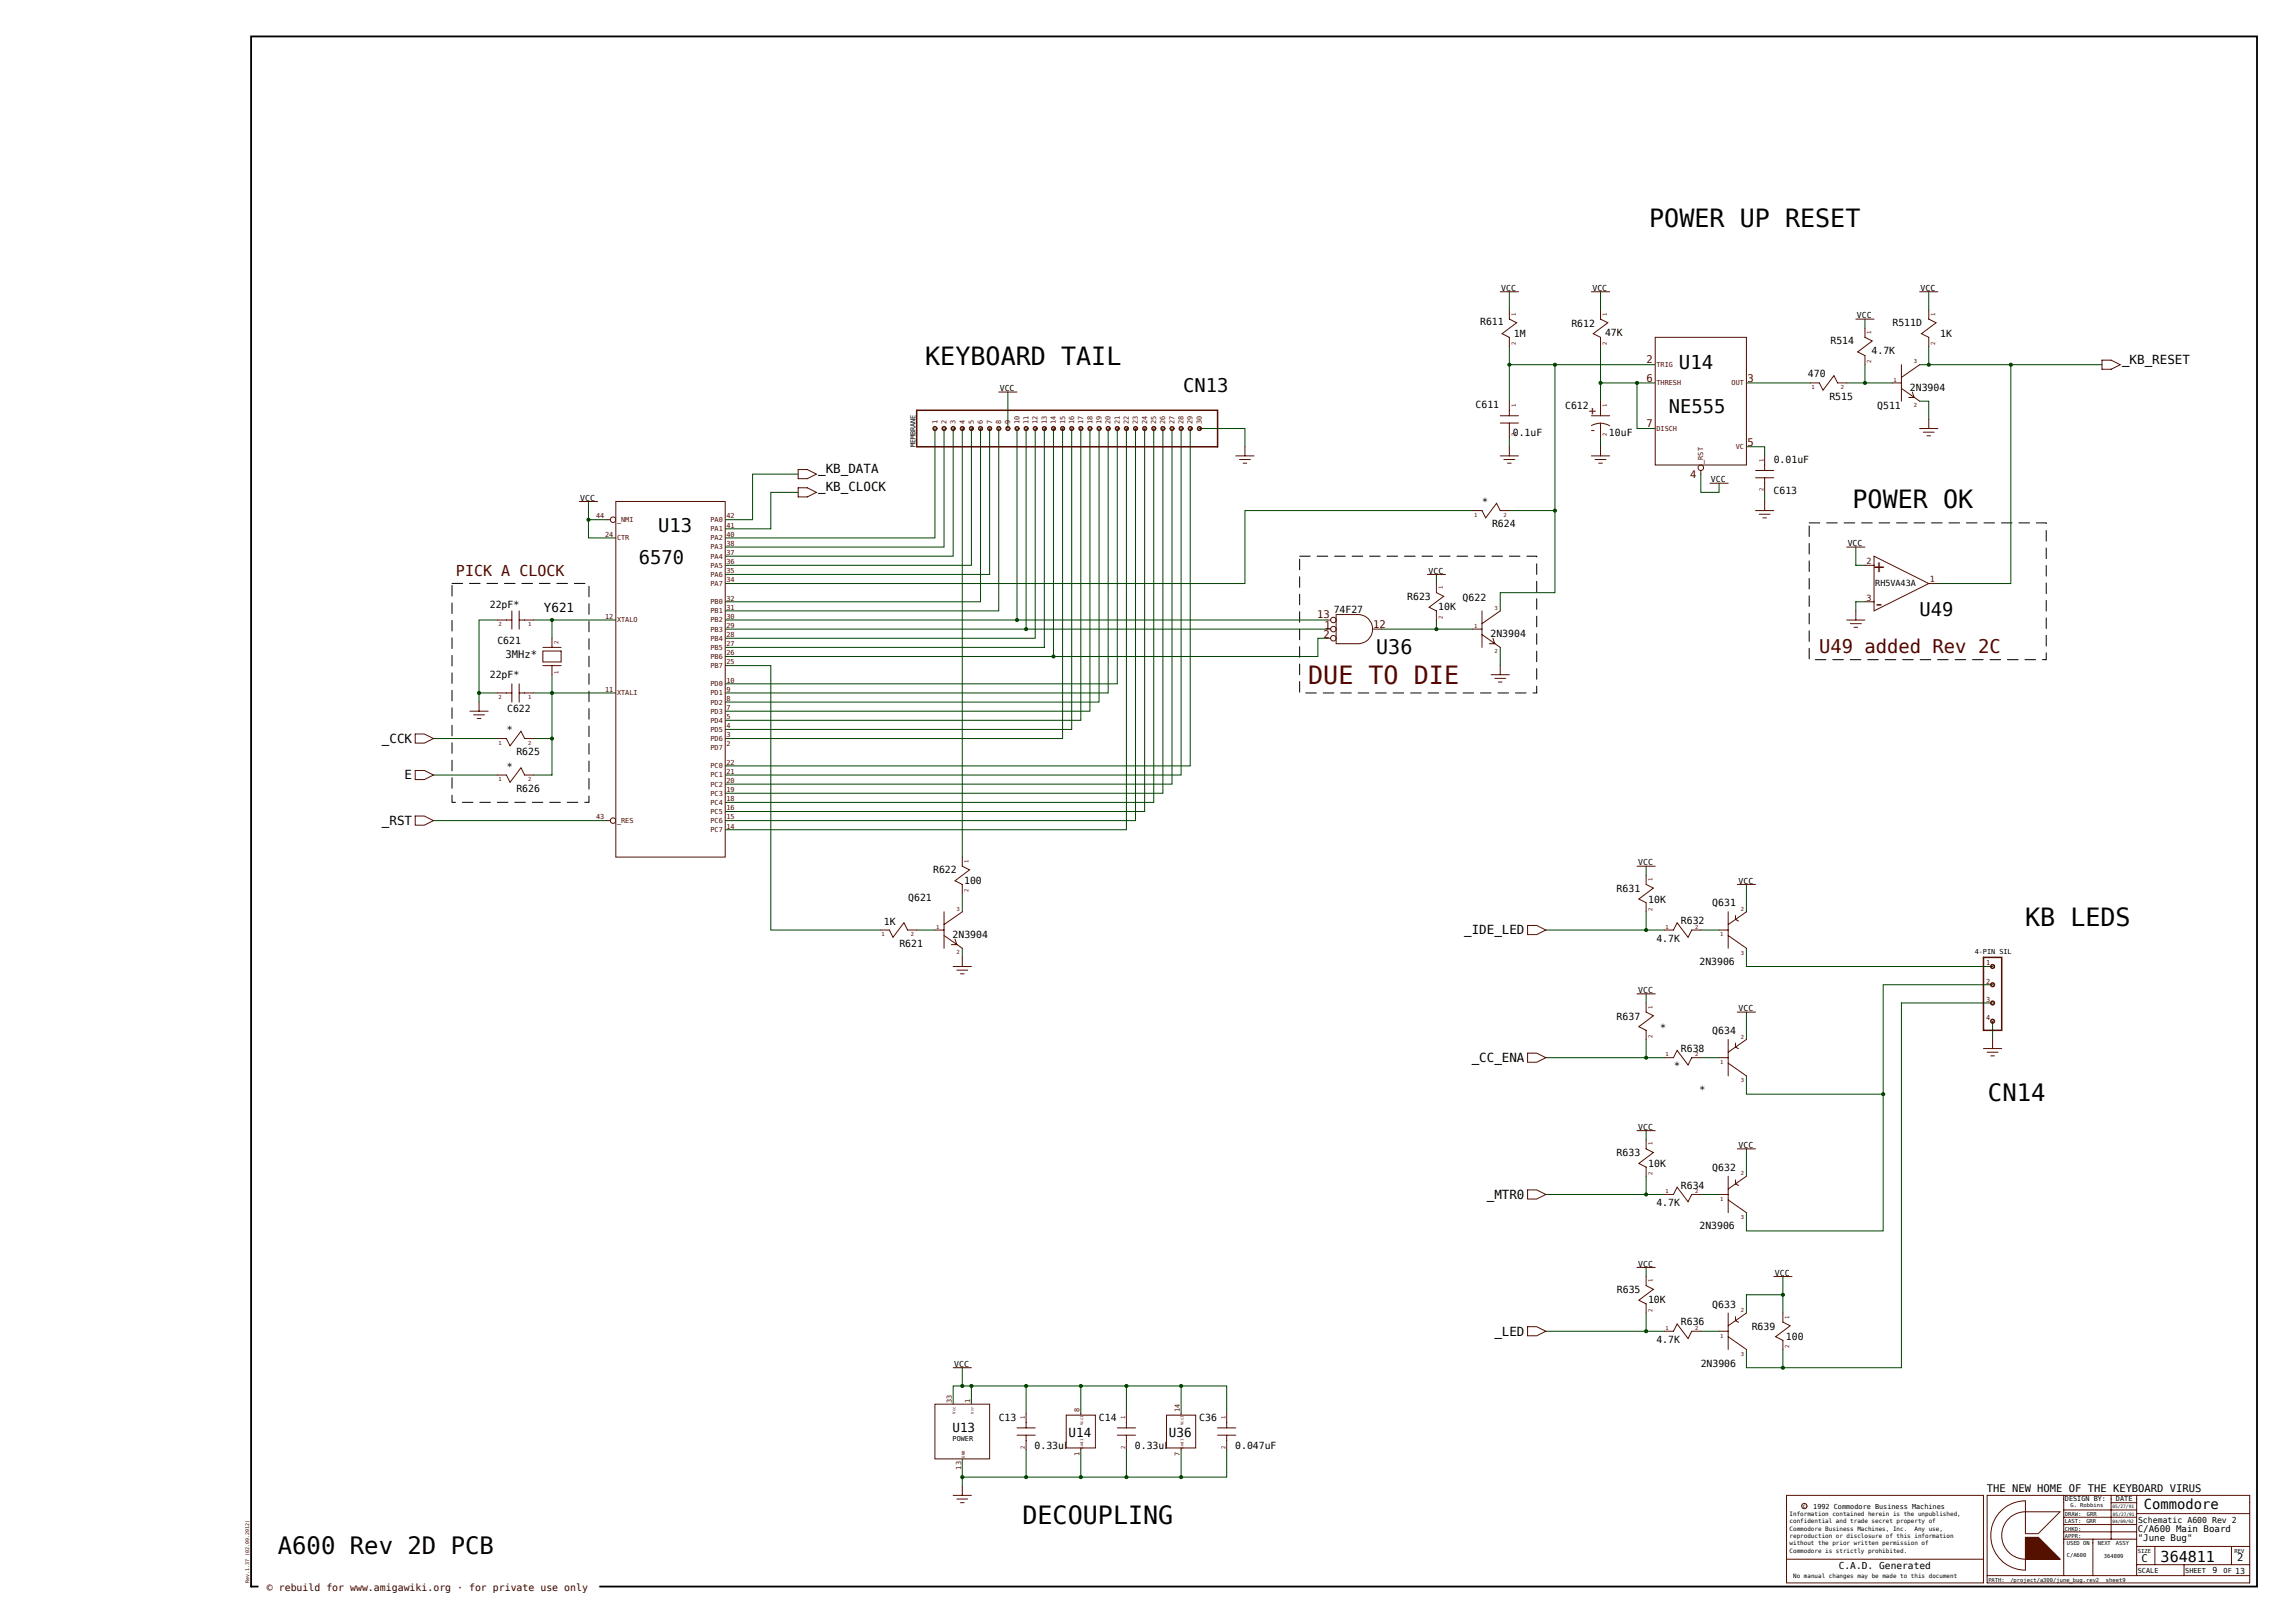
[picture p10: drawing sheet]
<svg xmlns="http://www.w3.org/2000/svg" width="420mm" height="297mm" viewBox="0 0 420 297" stroke-linecap="round" stroke-linejoin="round" font-family="sans-serif">
<defs><g id="words">
<g font-size="4.6">
<text x="301.8" y="41.6">POWER UP RESET</text>
<text x="169.3" y="66.9">KEYBOARD TAIL</text>
<text x="339" y="92.9">POWER OK</text>
<text x="370.6" y="169.4">KB LEDS</text>
<text x="187.1" y="278.8">DECOUPLING</text>
</g>
<text font-size="4.6" fill="#500" x="239.4" y="125.2">DUE TO DIE</text>
<g font-size="4.4">
<text x="363.8" y="201.5">CN14</text>
<text x="50.8" y="284.5">A600 Rev 2D PCB</text>
</g>
<text font-size="3.7" x="251.9" y="119.6">U36</text>
<text font-size="3.5" x="307.3" y="67.5">U14</text>
<g font-size="3.4">
<text x="216.5" y="71.8">CN13</text>
<text x="305.4" y="75.6">NE555</text>
<text x="120.5" y="97.3">U13</text>
<text x="116.9" y="103.2">6570</text>
<text x="351.3" y="112.7">U49</text>
</g>
<g font-size="3.4" fill="#500">
<text x="342.9" y="104.9">+</text>
<text x="342.9" y="111.6">-</text>
<text x="332.9" y="119.6">U49 added Rev 2C</text>
</g>
<text font-size="2.8" fill="#500" x="83.4" y="105.4">PICK A CLOCK</text>
<text font-size="2.8" x="395.4" y="285.8">364811</text>
<text font-size="2.5" x="392.3" y="276.1">Commodore</text>
<g font-size="2.3">
<text x="388.4" y="66.5">_KB_RESET</text>
<text x="149.7" y="86.5">_KB_DATA</text>
<text x="149.7" y="89.9">_KB_CLOCK</text>
<text x="99.5" y="112">Y621</text>
<text x="69.9" y="136">_CCK</text>
<text x="74.1" y="142.6">E</text>
<text x="69.9" y="151">_RST</text>
<text x="268" y="171">_IDE_LED</text>
<text x="269.3" y="194.4">_CC_ENA</text>
<text x="272.1" y="219.4">_MTR0</text>
<text x="273.5" y="244.4">_LED</text>
<text x="174.3" y="262.1">U13</text>
<text x="195.6" y="262.9">U14</text>
<text x="213.9" y="262.9">U36</text>
</g>
<g font-size="2.3" fill="#500">
<text x="290.8" y="75.9">+</text>
<text x="290.8" y="79.4">-</text>
</g>
<g font-size="1.9" fill="#500">
<text x="301.3" y="69.9">6</text>
<text x="301.3" y="66.5">2</text>
<text x="319.8" y="69.9">3</text>
<text x="301.3" y="78.2">7</text>
<text x="319.8" y="81.5">5</text>
<text x="309.3" y="87.5">4</text>
<text x="241" y="113.2">13</text>
<text x="242.2" y="116.8">2</text>
<text x="242.4" y="115.1">1</text>
<text x="251.3" y="114.8">12</text>
</g>
<g font-size="1.9">
<text x="92.5" y="120.4">3MHz*</text>
<text x="363.6" y="273">THE NEW HOME OF THE KEYBOARD VIRUS</text>
<text x="391.9" y="285.8">C</text>
<text x="409.4" y="285.7">2</text>
</g>
<g font-size="1.8">
<text x="270.9" y="59.4">R611</text>
<text x="287.6" y="59.8">R612</text>
<text x="346.3" y="59.6">R511D</text>
<text x="277.1" y="61.7">1M</text>
<text x="293.7" y="61.5">47K</text>
<text x="335" y="62.9">R514</text>
<text x="342.5" y="64.9">4.7K</text>
<text x="355.1" y="61.6">1K</text>
<text x="330.9" y="69.1">470</text>
<text x="349.5" y="71.5">2N3904</text>
<text x="270" y="74.6">C611</text>
<text x="286.4" y="74.9">C612</text>
<text x="334.8" y="73.2">R515</text>
<text x="343.5" y="74.8">Q511</text>
<text x="276.9" y="79.8">0.1uF</text>
<text x="294.5" y="79.8">10uF</text>
<text x="324.6" y="84.8">0.01uF</text>
<text x="271.3" y="92.4">*</text>
<text x="324.6" y="90.4">C613</text>
<text x="273.1" y="96.5">R624</text>
<text x="89.6" y="111.2">22pF*</text>
<text x="244.1" y="112.2">74F27</text>
<text x="257.5" y="109.7">R623</text>
<text x="263.2" y="111.7">10K</text>
<text x="267.7" y="110.1">Q622</text>
<text x="91" y="117.9">C621</text>
<text x="272.8" y="116.6">2N3904</text>
<text x="89.6" y="124">22pF*</text>
<text x="92.8" y="130.4">C622</text>
<text x="92.7" y="134.1">*</text>
<text x="92.7" y="140.8">*</text>
<text x="94.5" y="138.2">R625</text>
<text x="94.5" y="144.9">R626</text>
<text x="170.8" y="159.8">R622</text>
<text x="176.5" y="161.7">100</text>
<text x="166.2" y="164.8">Q621</text>
<text x="295.9" y="163.2">R631</text>
<text x="301.7" y="165.2">10K</text>
<text x="313.4" y="165.9">Q631</text>
<text x="161.7" y="169.2">1K</text>
<text x="164.6" y="173.3">R621</text>
<text x="174.3" y="171.6">2N3904</text>
<text x="303.1" y="172.3">4.7K</text>
<text x="307.6" y="169.1">R632</text>
<text x="311" y="176.6">2N3906</text>
<text x="295.9" y="186.6">R637</text>
<text x="303.8" y="188.6">*</text>
<text x="313.4" y="189.2">Q634</text>
<text x="306.4" y="195.7">*</text>
<text x="307.6" y="192.5">R638</text>
<text x="311" y="199.9">*</text>
<text x="295.9" y="211.6">R633</text>
<text x="301.7" y="213.6">10K</text>
<text x="313.4" y="214.3">Q632</text>
<text x="303.1" y="220.7">4.7K</text>
<text x="307.6" y="217.5">R634</text>
<text x="311" y="225">2N3906</text>
<text x="295.9" y="236.5">R635</text>
<text x="301.6" y="238.5">10K</text>
<text x="313.4" y="239.3">Q633</text>
<text x="303.1" y="245.8">4.7K</text>
<text x="307.6" y="242.5">R636</text>
<text x="320.6" y="243.4">R639</text>
<text x="326.8" y="245.3">100</text>
<text x="311.2" y="250.1">2N3906</text>
<text x="182.8" y="260.1">C13</text>
<text x="201.1" y="260.1">C14</text>
<text x="219.5" y="260.1">C36</text>
<text x="189.3" y="265.1">0.33uF</text>
<text x="207.7" y="265.1">0.33uF</text>
<text x="226.1" y="265.1">0.047uF</text>
<text x="336.5" y="287.1">C.A.D. Generated</text>
</g>
<text font-size="1.8" fill="#300" x="48.8" y="291.1">© rebuild for www.amigawiki.org · for private use only</text>
<g font-size="1.7">
<text x="391.2" y="280.4">C/A600 Main Board</text>
<text x="391.2" y="282.1">&quot;June Bug&quot;</text>
</g>
<g font-size="1.5">
<text x="274.7" y="53.2">VCC</text>
<text x="291.4" y="53.2">VCC</text>
<text x="351.5" y="53.2">VCC</text>
<text x="339.8" y="58.3">VCC</text>
<text x="183" y="71.6">VCC</text>
<text x="313.1" y="88.3">VCC</text>
<text x="106.2" y="91.6">VCC</text>
<text x="338.1" y="100">VCC</text>
<text x="261.4" y="105">VCC</text>
<text x="343.2" y="107.1">RH5VA43A</text>
<text x="299.8" y="158.4">VCC</text>
<text x="318.2" y="161.7">VCC</text>
<text x="299.8" y="181.7">VCC</text>
<text x="318.2" y="185.1">VCC</text>
<text x="299.8" y="206.8">VCC</text>
<text x="318.2" y="210.1">VCC</text>
<text x="299.8" y="231.8">VCC</text>
<text x="324.8" y="233.5">VCC</text>
<text x="174.6" y="250.1">VCC</text>
<text x="391.3" y="278.8">Schematic A600 Rev 2</text>
<text x="404.9" y="287.9">9</text>
<text x="409.1" y="288">13</text>
</g>
<g font-size="1.5" fill="#500">
<text x="341.6" y="103.2">2</text>
<text x="353.2" y="106.6">1</text>
<text x="341.6" y="109.9">3</text>
</g>
<g font-size="1.3" fill="#500">
<text x="303.1" y="70.5">THRESH</text>
<text x="303.1" y="67.2">TRIG</text>
<text x="316.9" y="70.5">OUT</text>
<text x="171.5" y="77.5" transform="rotate(-90 171.5 77.5)">1</text>
<text x="173.2" y="77.5" transform="rotate(-90 173.2 77.5)">2</text>
<text x="174.9" y="77.5" transform="rotate(-90 174.9 77.5)">3</text>
<text x="176.5" y="77.5" transform="rotate(-90 176.5 77.5)">4</text>
<text x="178.2" y="77.5" transform="rotate(-90 178.2 77.5)">5</text>
<text x="179.9" y="77.5" transform="rotate(-90 179.9 77.5)">6</text>
<text x="181.6" y="77.5" transform="rotate(-90 181.6 77.5)">7</text>
<text x="183.2" y="77.5" transform="rotate(-90 183.2 77.5)">8</text>
<text x="184.9" y="77.5" transform="rotate(-90 184.9 77.5)">9</text>
<text x="186.6" y="77.5" transform="rotate(-90 186.6 77.5)">10</text>
<text x="188.2" y="77.5" transform="rotate(-90 188.2 77.5)">11</text>
<text x="189.9" y="77.5" transform="rotate(-90 189.9 77.5)">12</text>
<text x="191.6" y="77.5" transform="rotate(-90 191.6 77.5)">13</text>
<text x="193.2" y="77.5" transform="rotate(-90 193.2 77.5)">14</text>
<text x="194.9" y="77.5" transform="rotate(-90 194.9 77.5)">15</text>
<text x="196.6" y="77.5" transform="rotate(-90 196.6 77.5)">16</text>
<text x="198.2" y="77.5" transform="rotate(-90 198.2 77.5)">17</text>
<text x="199.9" y="77.5" transform="rotate(-90 199.9 77.5)">18</text>
<text x="201.6" y="77.5" transform="rotate(-90 201.6 77.5)">19</text>
<text x="203.2" y="77.5" transform="rotate(-90 203.2 77.5)">20</text>
<text x="204.9" y="77.5" transform="rotate(-90 204.9 77.5)">21</text>
<text x="206.6" y="77.5" transform="rotate(-90 206.6 77.5)">22</text>
<text x="208.3" y="77.5" transform="rotate(-90 208.3 77.5)">23</text>
<text x="209.9" y="77.5" transform="rotate(-90 209.9 77.5)">24</text>
<text x="211.6" y="77.5" transform="rotate(-90 211.6 77.5)">25</text>
<text x="213.3" y="77.5" transform="rotate(-90 213.3 77.5)">26</text>
<text x="214.9" y="77.5" transform="rotate(-90 214.9 77.5)">27</text>
<text x="216.6" y="77.5" transform="rotate(-90 216.6 77.5)">28</text>
<text x="218.3" y="77.5" transform="rotate(-90 218.3 77.5)">29</text>
<text x="219.9" y="77.5" transform="rotate(-90 219.9 77.5)">30</text>
<text x="303.1" y="78.9">DISCH</text>
<text x="317.7" y="82.2">VC</text>
<text x="311.7" y="84.9" transform="rotate(-90 311.7 84.9)">_RST</text>
<text x="109.1" y="94.9">44</text>
<text x="112.9" y="95.5">_NMI</text>
<text x="130" y="95.5">PA0</text>
<text x="132.9" y="94.9">42</text>
<text x="110.7" y="98.2">24</text>
<text x="112.9" y="98.9">CTR</text>
<text x="130" y="98.9">PA2</text>
<text x="130" y="97.2">PA1</text>
<text x="130" y="100.6">PA3</text>
<text x="132.9" y="101.6">37</text>
<text x="132.9" y="98.2">40</text>
<text x="132.9" y="96.6">41</text>
<text x="132.9" y="99.9">38</text>
<text x="130" y="102.2">PA4</text>
<text x="130" y="105.6">PA6</text>
<text x="130" y="107.2">PA7</text>
<text x="130" y="103.9">PA5</text>
<text x="132.9" y="104.9">35</text>
<text x="132.9" y="106.6">34</text>
<text x="132.9" y="103.2">36</text>
<text x="110.7" y="113.2">12</text>
<text x="112.9" y="113.9">XTALO</text>
<text x="130" y="110.6">PB0</text>
<text x="130" y="113.9">PB2</text>
<text x="130" y="112.2">PB1</text>
<text x="132.9" y="109.9">32</text>
<text x="132.9" y="113.2">30</text>
<text x="132.9" y="111.6">31</text>
<text x="130" y="117.2">PB4</text>
<text x="130" y="118.9">PB5</text>
<text x="130" y="115.6">PB3</text>
<text x="132.9" y="119.9">26</text>
<text x="132.9" y="116.6">28</text>
<text x="132.9" y="118.2">27</text>
<text x="132.9" y="114.9">29</text>
<text x="130" y="120.6">PB6</text>
<text x="130" y="125.6">PD0</text>
<text x="130" y="122.2">PB7</text>
<text x="132.9" y="124.9">10</text>
<text x="132.9" y="121.6">25</text>
<text x="110.7" y="126.6">11</text>
<text x="112.9" y="127.3">XTALI</text>
<text x="130" y="128.9">PD2</text>
<text x="130" y="130.6">PD3</text>
<text x="130" y="127.3">PD1</text>
<text x="132.9" y="131.6">5</text>
<text x="132.9" y="128.3">8</text>
<text x="132.9" y="129.9">7</text>
<text x="132.9" y="126.6">9</text>
<text x="130" y="135.6">PD6</text>
<text x="130" y="132.3">PD4</text>
<text x="130" y="133.9">PD5</text>
<text x="130" y="137.3">PD7</text>
<text x="132.9" y="134.9">3</text>
<text x="132.9" y="133.3">4</text>
<text x="132.9" y="136.6">2</text>
<text x="130" y="143.9">PC2</text>
<text x="130" y="140.6">PC0</text>
<text x="130" y="142.3">PC1</text>
<text x="132.9" y="143.3">20</text>
<text x="132.9" y="139.9">22</text>
<text x="132.9" y="141.6">21</text>
<text x="109.1" y="149.9">43</text>
<text x="130" y="147.3">PC4</text>
<text x="130" y="148.9">PC5</text>
<text x="130" y="145.6">PC3</text>
<text x="132.9" y="146.6">18</text>
<text x="132.9" y="149.9">15</text>
<text x="132.9" y="148.3">16</text>
<text x="132.9" y="144.9">19</text>
<text x="112.9" y="150.6">_RES</text>
<text x="130" y="150.6">PC6</text>
<text x="130" y="152.3">PC7</text>
<text x="132.9" y="151.6">14</text>
<text x="363.5" y="176.6">1</text>
<text x="363.5" y="180">2</text>
<text x="363.5" y="183.3">3</text>
<text x="363.5" y="186.7">4</text>
<text x="174.2" y="256.7" transform="rotate(-90 174.2 256.7)">33</text>
<text x="177.6" y="256.7" transform="rotate(-90 177.6 256.7)">1</text>
<text x="197.6" y="258.4" transform="rotate(-90 197.6 258.4)">8</text>
<text x="215.9" y="258.4" transform="rotate(-90 215.9 258.4)">14</text>
<text x="175.9" y="268.9" transform="rotate(-90 175.9 268.9)">13</text>
<text x="197.6" y="266.5" transform="rotate(-90 197.6 266.5)">1</text>
<text x="215.9" y="266.5" transform="rotate(-90 215.9 266.5)">7</text>
</g>
<g font-size="1.3">
<text x="167.5" y="81.9" transform="rotate(-90 167.5 81.9)">MEMBRANE</text>
<text x="361.4" y="174.5">4-PIN SIL</text>
<text x="174.3" y="263.7">POWER</text>
<text x="377.9" y="274.8">DESIGN BY:</text>
<text x="387.2" y="274.8">DATE</text>
<text x="331.8" y="276.1">1992 Commodore Business Machines</text>
<text x="391.2" y="287.8">SCALE</text>
<text x="399.9" y="287.8">SHEET</text>
<text x="406.9" y="287.8">OF</text>
</g>
<g font-size="1.1">
<text x="329.9" y="276">c</text>
<text x="327.5" y="281.4">reproduction or disclosure of this information</text>
<text x="327.5" y="280.1">Commodore Business Machines, Inc.</text>
<text x="327.5" y="278.8">confidential and trade secret property of</text>
<text x="327.5" y="277.4">Information contained herein is the unpublished,</text>
<text x="350.4" y="280.1">Any use,</text>
<text x="327.5" y="284.1">Commodore is strictly prohibited.</text>
<text x="327.5" y="282.8">without the prior written permission of</text>
<text x="328.2" y="288.8">No manual changes may be made to this document</text>
</g>
<g font-size="1" fill="#500">
<text x="277.4" y="57.8" transform="rotate(-90 277.4 57.8)">1</text>
<text x="294.1" y="57.8" transform="rotate(-90 294.1 57.8)">1</text>
<text x="354.1" y="57.8" transform="rotate(-90 354.1 57.8)">1</text>
<text x="277.4" y="63.2" transform="rotate(-90 277.4 63.2)">2</text>
<text x="294.1" y="63.2" transform="rotate(-90 294.1 63.2)">2</text>
<text x="342.5" y="61.1" transform="rotate(-90 342.5 61.1)">1</text>
<text x="354.1" y="63.2" transform="rotate(-90 354.1 63.2)">2</text>
<text x="331.5" y="71.2">1</text>
<text x="336.9" y="71.2">2</text>
<text x="342.5" y="66.5" transform="rotate(-90 342.5 66.5)">2</text>
<text x="346.5" y="69.9">1</text>
<text x="350.3" y="66.5">3</text>
<text x="277.4" y="74.5" transform="rotate(-90 277.4 74.5)">1</text>
<text x="294.1" y="74.5" transform="rotate(-90 294.1 74.5)">1</text>
<text x="350.3" y="74.5">2</text>
<text x="277.4" y="79.9" transform="rotate(-90 277.4 79.9)">2</text>
<text x="294.1" y="79.9" transform="rotate(-90 294.1 79.9)">2</text>
<text x="322.7" y="89.9" transform="rotate(-90 322.7 89.9)">2</text>
<text x="322.7" y="84.5" transform="rotate(-90 322.7 84.5)">1</text>
<text x="269.8" y="94.6">1</text>
<text x="275.2" y="94.6">2</text>
<text x="264" y="107.8" transform="rotate(-90 264 107.8)">1</text>
<text x="264" y="113.2" transform="rotate(-90 264 113.2)">2</text>
<text x="273.5" y="111.6">3</text>
<text x="91.2" y="114.6">2</text>
<text x="96.6" y="114.6">1</text>
<text x="102.2" y="117.8" transform="rotate(-90 102.2 117.8)">2</text>
<text x="269.8" y="114.9">1</text>
<text x="273.5" y="119.6">2</text>
<text x="102.2" y="123.2" transform="rotate(-90 102.2 123.2)">1</text>
<text x="91.2" y="128">2</text>
<text x="96.6" y="128">1</text>
<text x="91.2" y="136.3">1</text>
<text x="96.6" y="136.3">2</text>
<text x="91.2" y="143">1</text>
<text x="96.6" y="143">2</text>
<text x="177.3" y="157.9" transform="rotate(-90 177.3 157.9)">1</text>
<text x="302.4" y="161.2" transform="rotate(-90 302.4 161.2)">1</text>
<text x="175.1" y="166.6">3</text>
<text x="177.3" y="163.3" transform="rotate(-90 177.3 163.3)">2</text>
<text x="302.4" y="166.6" transform="rotate(-90 302.4 166.6)">2</text>
<text x="318.6" y="166.7">2</text>
<text x="161.3" y="171.4">1</text>
<text x="166.7" y="171.4">2</text>
<text x="171.3" y="170">1</text>
<text x="304.8" y="170">1</text>
<text x="310.2" y="170">2</text>
<text x="314.8" y="171.4">1</text>
<text x="175.1" y="174.6">2</text>
<text x="318.6" y="174.7">3</text>
<text x="302.4" y="184.6" transform="rotate(-90 302.4 184.6)">1</text>
<text x="302.4" y="190" transform="rotate(-90 302.4 190)">2</text>
<text x="318.6" y="190">2</text>
<text x="304.8" y="193.3">1</text>
<text x="310.2" y="193.3">2</text>
<text x="314.8" y="194.7">1</text>
<text x="318.6" y="198.1">3</text>
<text x="302.4" y="209.6" transform="rotate(-90 302.4 209.6)">1</text>
<text x="302.4" y="215" transform="rotate(-90 302.4 215)">2</text>
<text x="318.6" y="215.1">2</text>
<text x="304.8" y="218.4">1</text>
<text x="310.2" y="218.4">2</text>
<text x="314.8" y="219.7">1</text>
<text x="318.6" y="223.1">3</text>
<text x="302.4" y="234.6" transform="rotate(-90 302.4 234.6)">1</text>
<text x="302.4" y="240.1" transform="rotate(-90 302.4 240.1)">2</text>
<text x="304.8" y="243.4">1</text>
<text x="310.2" y="243.4">2</text>
<text x="314.8" y="244.8">1</text>
<text x="318.6" y="240.1">2</text>
<text x="327.4" y="241.3" transform="rotate(-90 327.4 241.3)">1</text>
<text x="318.6" y="248.1">3</text>
<text x="327.4" y="246.7" transform="rotate(-90 327.4 246.7)">2</text>
<text x="187.6" y="259.7" transform="rotate(-90 187.6 259.7)">1</text>
<text x="205.9" y="259.7" transform="rotate(-90 205.9 259.7)">1</text>
<text x="224.3" y="259.7" transform="rotate(-90 224.3 259.7)">1</text>
<text x="187.6" y="265.1" transform="rotate(-90 187.6 265.1)">2</text>
<text x="205.9" y="265.1" transform="rotate(-90 205.9 265.1)">2</text>
<text x="224.3" y="265.1" transform="rotate(-90 224.3 265.1)">2</text>
</g>
<g font-size="1">
<text x="378.9" y="275.8">G. Robbins</text>
<text x="377.9" y="281.4">APPR:</text>
<text x="377.9" y="277.4">DRAW:</text>
<text x="377.9" y="280.1">CHKD:</text>
<text x="377.9" y="278.8">LAST:</text>
<text x="381.8" y="278.8">GRR</text>
<text x="381.9" y="277.5">GRR</text>
<text x="378.2" y="284.9">C/A600</text>
<text x="378.2" y="282.8">USED ON</text>
<text x="383.9" y="282.8">NEXT</text>
<text x="385" y="285">364809</text>
<text x="387.2" y="282.8">ASSY</text>
<text x="391.2" y="284.1">SIZE</text>
<text x="408.9" y="284.1">REV</text>
<text x="363.9" y="289.4">PATH:</text>
<text x="367.9" y="289.4">/project/a300/june_bug.rev2</text>
<text x="385.4" y="289.4">sheet9</text>
</g>
<text font-size=".9" fill="#300" x="45.6" y="289.6" transform="rotate(-90 45.6 289.6)">Rev.1.37 (02.09.2012)</text>
<g font-size=".8">
<text x="386.6" y="278.7">04/09/92</text>
<text x="386.6" y="276">05/27/91</text>
<text x="386.7" y="277.4">05/27/91</text>
</g>
<g font-size=".7" fill="#500">
<text x="174.9" y="258.7" transform="rotate(-90 174.9 258.7)">Vcc</text>
<text x="178.2" y="258.7" transform="rotate(-90 178.2 258.7)">Vrr</text>
<text x="198.2" y="260.8" transform="rotate(-90 198.2 260.8)">Vcc1</text>
<text x="216.6" y="260.8" transform="rotate(-90 216.6 260.8)">Vcc1</text>
<text x="176.5" y="266.7" transform="rotate(-90 176.5 266.7)">GND</text>
<text x="198.2" y="265.1" transform="rotate(-90 198.2 265.1)">Gnd1</text>
<text x="216.6" y="265.1" transform="rotate(-90 216.6 265.1)">Gnd1</text>
</g>
</g></defs>
<path d="M46 6.7h367v283.6h-367z" fill="#fff" stroke="#fff" stroke-width=".18"/>
<g fill="#fff" stroke="#000" stroke-width=".18" stroke-dasharray="1.9 1.3">
<path d="M237.8 101.8h43.4v25h-43.4z"/>
<path d="M82.7 106.8h25.1v40h-25.1z"/>
<path d="M331.1 95.7h43.4v25h-43.4z"/>
</g>
<path d="M46 6.7h367v283.6h-367z" fill="none" stroke="#000" stroke-width=".33"/>
<g fill="none" stroke="#040" stroke-width=".18">
<path d="M276.2 53.4v3.3M292.9 53.4v3.3M341.3 58.4v1.7M353 53.4v3.3M171.1 78.4v20h-38.4M172.8 78.4v21.7h-40.1M174.4 78.4v23.4h-41.7M176.1 78.4v78.4M177.8 78.4v25h-45.1M179.4 78.4v31.7h-46.7M181.1 78.4v26.7h-48.4M182.8 78.4v33.4h-50.1"/>
<path d="M184.4 71.7v6.7M186.1 78.4v35.1M187.8 78.4v36.7M189.5 78.4v38.4h-56.8M191.1 78.4v40.1h-58.4M192.8 78.4v41.7M194.5 78.4v56.8h-61.8M196.1 78.4v55.1h-63.4M197.8 78.4v53.4h-65.1M199.5 78.4v51.7h-66.8M201.1 78.4v50.1h-68.4M202.8 78.4v48.4h-70.1"/>
<path d="M204.5 78.4v46.7h-71.8M206.1 78.4v73.4h-73.4M207.8 78.4v71.8h-75.1M209.5 78.4v70.1h-76.8M211.1 78.4v68.4h-78.4M212.8 78.4v66.8h-80.1M214.5 78.4v65.1h-81.8M216.2 78.4v63.4h-83.5M217.8 78.4v61.8h-85.1M219.5 78.4h8.3v3.4M276.2 63.4v3.3h8.4M276.2 66.7v6.7"/>
<path d="M292.9 63.4v6.7h10M292.9 70.1v3.3M299.6 70.1v8.3h3.3M302.9 66.7h-18.3v26.7M319.6 70.1h11.7M338 70.1h3.3M341.3 66.7v3.4h5M351.3 73.4h1.7v3.3M351.3 66.7h33.4M353 63.4v3.3M368 66.7v40.1h-13.4M107.7 91.8v6.6h5"/>
<path d="M107.7 95.1h3.3M146.1 86.8h-8.4v8.3h-5M146.1 90.1h-5v6.7h-8.4M269.5 93.4h-41.7v13.4h-95.1M276.2 93.4h8.4v15.1h-10v3.3M276.2 80.1v1.7M292.9 80.1v1.7M311.3 86.8v3.3h3.3v-1.7M319.6 81.8h3.3v1.6M322.9 90.1v1.7M91 113.5h-3.3v13.3M97.7 113.5h15"/>
<path d="M101 113.5v3.3M132.7 115.1h110.1M132.7 113.5h110.1M242.8 116.8h-1.6v3.3h-108.5M252.9 115.1h16.6M262.9 105.1v1.7M262.9 113.5v1.6M274.6 118.5v3.3M339.6 100.1v3.3h1.7M341.3 110.1h-1.7v1.7M79.3 135.2h11.7M87.7 126.8h3.3"/>
<path d="M87.7 126.8v1.7M97.7 126.8h15M97.7 135.2h3.3M101 123.5v18.3h-3.3M132.7 121.8h8.4v48.4h20M79.3 141.8h11.7M79.3 150.2h31.7M301.3 158.5v1.7M167.8 170.2h3.3M176.1 163.5v3.4M176.1 173.5v1.7M282.9 170.2h21.7"/>
<path d="M301.3 166.9v3.3M311.3 170.2h3.3M319.6 173.5v3.4h45.1M319.6 161.8v5.1M282.9 193.6h21.7M301.3 181.9v1.6M301.3 190.2v3.4M311.3 193.6h3.3M319.6 196.9v3.3h25M319.6 185.2v5M364.7 183.5h-16.7v66.8h-28.4v-3.4M364.7 180.2h-20.1v45.1h-25v-3.4"/>
<path d="M364.7 186.9v3.3M282.9 218.6h21.7M301.3 206.9v1.7M301.3 215.2v3.4M311.3 218.6h3.3M319.6 210.2v5M301.3 231.9v1.7M326.3 233.6v3.3M174.4 257v-3.4h3.4v3.4M176.1 250.3v3.3M177.8 253.6h46.7v5M187.8 253.6v5"/>
<path d="M197.8 253.6v5M206.1 253.6v5M216.2 253.6v5M282.9 243.6h21.7M301.3 240.3v3.3M311.3 243.6h3.3M319.6 240.3v-3.4h6.7v3.4M326.3 246.9v3.4M176.1 267v5M187.8 265.3v5M197.8 265.3v5M206.1 265.3v5"/>
<path d="M216.2 265.3v5M224.5 265.3v5h-48.4"/>
</g>
<g fill="#040" stroke="#040" stroke-width=".18">
<circle cx="301.3" cy="170.2" r=".28"/>
<circle cx="301.3" cy="218.6" r=".28"/>
<circle cx="301.3" cy="243.6" r=".28"/>
<circle cx="344.6" cy="200.2" r=".28"/>
<circle cx="326.3" cy="236.9" r=".28"/>
<circle cx="326.3" cy="250.3" r=".28"/>
<circle cx="101" cy="113.5" r=".28"/>
<circle cx="107.7" cy="95.1" r=".28"/>
<circle cx="368" cy="66.7" r=".28"/>
<circle cx="276.2" cy="66.7" r=".28"/>
<circle cx="292.9" cy="70.1" r=".28"/>
<circle cx="176.1" cy="253.6" r=".28"/>
<circle cx="177.8" cy="253.6" r=".28"/>
<circle cx="187.8" cy="253.6" r=".28"/>
<circle cx="197.8" cy="253.6" r=".28"/>
<circle cx="206.1" cy="253.6" r=".28"/>
<circle cx="216.2" cy="253.6" r=".28"/>
<circle cx="176.1" cy="270.3" r=".28"/>
<circle cx="187.8" cy="270.3" r=".28"/>
<circle cx="197.8" cy="270.3" r=".28"/>
<circle cx="206.1" cy="270.3" r=".28"/>
<circle cx="216.2" cy="270.3" r=".28"/>
<circle cx="101" cy="126.8" r=".28"/>
<circle cx="299.6" cy="70.1" r=".28"/>
<circle cx="284.6" cy="66.7" r=".28"/>
<circle cx="186.1" cy="113.5" r=".28"/>
<circle cx="284.6" cy="93.4" r=".28"/>
<circle cx="187.8" cy="115.1" r=".28"/>
<circle cx="192.8" cy="120.1" r=".28"/>
<circle cx="262.9" cy="115.1" r=".28"/>
<circle cx="341.3" cy="70.1" r=".28"/>
<circle cx="87.7" cy="126.8" r=".28"/>
<circle cx="101" cy="135.2" r=".28"/>
<circle cx="301.3" cy="193.6" r=".28"/>
<circle cx="353" cy="66.7" r=".28"/>
</g>
<g fill="none" stroke="#510" stroke-width=".18">
<path d="M106 91.8h3.4M111 95.1h.7M91 113.5h2.7M93.7 111.8v3.3M95 113.5h2.7M95 111.8v3.3M76 149.3h1.7l1.6 .9-1.6 .8h-1.7zM111 150.2h.7M299.6 158.5h3.3M279.6 169.4h1.6l1.7 .8-1.7 .8h-1.6zM301.3 160.2v1.6l1.3 .7-2.7 2 1.4 .7v1.7M304.6 170.2h1.7l.6-1.3 2 2.6 .7-1.3h1.7"/>
<path d="M314.6 170.2h1.7M316.3 166.9v6.6M316.3 171.2l3.3 2.3M317.6 167.5v.7l.6 .4M317.9 161.8h3.4M319.6 166.9l-3.3 2.3M363 191.9h3.3M363.7 192.6h2M364.3 193.2h.7M364.7 190.2v1.7M279.6 217.7h1.6l1.7 .9-1.7 .8h-1.6zM299.6 206.9h3.3"/>
<path d="M301.3 208.6v1.6l1.3 .7-2.7 2 1.4 .7v1.6M304.6 218.6h1.7l.6-1.4 2 2.7 .7-1.3h1.7M314.6 218.6h1.7M316.3 215.2v6.7M316.3 219.6l3.3 2.3M317.6 215.9v.7l.6 .3M317.9 210.2h3.4M319.6 215.2l-3.3 2.4M299.6 231.9h3.3M301.3 233.6v1.7l1.3 .6-2.7 2 1.4 .7v1.7M324.6 233.6h3.3M279.6 242.8h1.6l1.7 .8-1.7 .8h-1.6z"/>
<path d="M304.6 243.6h1.7l.6-1.3 2 2.6 .7-1.3h1.7M314.6 243.6h1.7M316.3 240.3v6.6M316.3 244.6l3.3 2.3M317.6 240.9v.8l.6 .3M319.6 240.3l-3.3 2.3M326.3 240.3v1.6l1.3 .7-2.7 2 1.4 .7v1.6M366.1 276.6a6.3 6.3 0 0 0-1.3 6.9 6.3 6.3 0 0 0 5.9 3.8v-6h2.3l4 4h-6.3a4.3 4.3 0 0 1-4.4-4.3 4.3 4.3 0 0 1 4.4-4.4h6.3l-4 4.1h-2.3v-6.1a6.3 6.3 0 0 0-4.6 2zM377.7 273.6v14.7M377.7 279h13.3M377.7 277.6h13.3M377.7 276.3h13.3"/>
<path d="M386.3 273.6v8.1M386.3 275h4.7M391 273.6v14.7M391 277h20.7M326.9 285.3v4.4h36.1v-16.1h-36.1v11.7h36.1M363.7 288.3v1.4h48v-16.1h-48v14.7h48M370.7 283h4M370.7 281.7h2.6M370.7 282h3M370.7 282.3h3.3M370.7 282.7h3.6M370.7 283.3h4.3"/>
<path d="M370.7 283.7h4.6M370.7 284h5M370.7 284.3h5.3M370.7 284.7h5.6M370.7 285h6M370.7 281.5h2.5M370.7 281.8h2.8M370.7 282.2h3.1M370.7 282.5h3.5M370.7 282.8h3.8M370.7 283.2h4.1M370.7 283.5h4.5"/>
<path d="M370.7 283.8h4.8M370.7 284.2h5.1M370.7 284.5h5.5M370.7 284.8h5.8M370.7 285.2h6.1M370.7 281.4h2.4M370.7 281.6h2.6M370.7 281.7h2.7M370.7 281.8h2.7M370.7 281.9h2.9M370.7 282.1h3.1M370.7 282.2h3.2"/>
<path d="M370.7 282.3h3.2M370.7 282.4h3.4M370.7 282.6h3.6M370.7 282.7h3.7M370.7 282.8h3.7M370.7 282.9h3.9M370.7 283.1h4.1M370.7 283.2h4.2M370.7 283.3h4.2M370.7 283.4h4.4M370.7 283.6h4.6M370.7 283.7h4.7"/>
<path d="M370.7 283.8h4.7M370.7 283.9h4.9M370.7 284.1h5.1M370.7 284.2h5.2M370.7 284.3h5.2M370.7 284.4h5.4M370.7 284.6h5.6M370.7 284.7h5.7M370.7 284.8h5.7M370.7 284.9h5.9M370.7 285.1h6.1M370.7 285.2h6.2"/>
<path d="M370.7 285.3h6.2M377.7 281.7h13.3M377.7 280.3h13.3M383 281.7v6.6M391 286.3h20.7M391 283h20.7M394.4 283v3.3M399.7 286.3v2M408.4 283v3.3"/>
<circle cx="112.2" cy="95.1" r=".5"/>
<circle cx="112.2" cy="150.2" r=".5"/>
<circle cx="330.2" cy="275.6" r=".49"/>
</g>
<g fill="none" stroke="#510" stroke-width=".28">
<path d="M363 175.2h3.3v13.3h-3.3z"/>
<circle cx="364.7" cy="176.9" r=".33"/>
<circle cx="364.7" cy="180.2" r=".33"/>
<circle cx="364.7" cy="186.9" r=".33"/>
<circle cx="364.7" cy="183.5" r=".33"/>
</g>
<path d="M112.7 91.8h20v65h-20z" fill="#fff" stroke="#510" stroke-width=".18"/>
<g fill="none" stroke="#510" stroke-width=".18">
<path d="M274.6 53.4h3.3M276.2 56.7v1.7l1.4 .7-2.7 2 1.3 .6v1.7M291.2 53.4h3.4M292.9 56.7v1.7l1.3 .7-2.6 2 1.3 .6v1.7M351.3 53.4h3.3M353 56.7v1.7l1.3 .7-2.7 2 1.4 .6v1.7M182.8 71.7h3.3M274.6 76.1h3.3M274.6 77.4h3.3M276.2 73.4v2.7M276.2 77.4v2.7M291.2 77.9a3.3 3.3 0 0 1 3.4 0"/>
<path d="M291.2 76.1h3.4M292.9 73.4v2.7M292.9 77.4v2.7M146.1 89.3h1.6l1.7 .8-1.7 .8h-1.6zM146.1 85.9h1.6l1.7 .9-1.7 .8h-1.6zM226.2 83.4h3.3M226.8 84.1h2M227.5 84.8h.7M227.8 81.8v1.6M269.5 93.4h1.7l.7 1.4 2-2.7 .7 1.3h1.6M274.6 83.4h3.3M275.2 84.1h2"/>
<path d="M275.9 84.8h.7M276.2 81.8v1.6M291.2 83.4h3.4M291.9 84.1h2M292.6 84.8h.6M292.9 81.8v1.6M312.9 88.4h3.4M161.1 170.2h1.7l.6 1.3 2-2.6 .7 1.3h1.7M171.1 170.2h1.7M172.8 166.9v6.6M172.8 171.2l3.3 2.3M174.4 176.9h3.4"/>
<path d="M174.8 171.9l.3 1h-1M175.1 177.5h2M175.8 178.2h.6M176.1 166.9l-3.3 2.3M176.1 175.2v1.7M174.4 250.3h3.4"/>
</g>
<g fill="none" stroke="#510" stroke-width=".28">
<path d="M167.8 75.1h55v6.7h-55z"/>
<circle cx="171.1" cy="78.4" r=".33"/>
<circle cx="172.8" cy="78.4" r=".33"/>
<circle cx="174.4" cy="78.4" r=".33"/>
<circle cx="176.1" cy="78.4" r=".33"/>
<circle cx="177.8" cy="78.4" r=".33"/>
<circle cx="179.4" cy="78.4" r=".33"/>
<circle cx="181.1" cy="78.4" r=".33"/>
<circle cx="182.8" cy="78.4" r=".33"/>
<circle cx="184.4" cy="78.4" r=".33"/>
<circle cx="186.1" cy="78.4" r=".33"/>
<circle cx="187.8" cy="78.4" r=".33"/>
<circle cx="189.5" cy="78.4" r=".33"/>
<circle cx="191.1" cy="78.4" r=".33"/>
<circle cx="192.8" cy="78.4" r=".33"/>
<circle cx="194.5" cy="78.4" r=".33"/>
<circle cx="196.1" cy="78.4" r=".33"/>
<circle cx="197.8" cy="78.4" r=".33"/>
<circle cx="199.5" cy="78.4" r=".33"/>
<circle cx="201.1" cy="78.4" r=".33"/>
<circle cx="202.8" cy="78.4" r=".33"/>
<circle cx="204.5" cy="78.4" r=".33"/>
<circle cx="206.1" cy="78.4" r=".33"/>
<circle cx="207.8" cy="78.4" r=".33"/>
<circle cx="209.5" cy="78.4" r=".33"/>
<circle cx="211.1" cy="78.4" r=".33"/>
<circle cx="212.8" cy="78.4" r=".33"/>
<circle cx="214.5" cy="78.4" r=".33"/>
<circle cx="216.2" cy="78.4" r=".33"/>
<circle cx="217.8" cy="78.4" r=".33"/>
<circle cx="219.5" cy="78.4" r=".33"/>
</g>
<path d="M302.9 61.7h16.7v23.4h-16.7z" fill="#fff" stroke="#510" stroke-width=".18"/>
<g fill="none" stroke="#510" stroke-width=".18">
<path d="M341.3 60.1v1.6l1.3 .7-2.6 2 1.3 .7v1.6M346.3 70.1h1.7M348 66.7v6.7M348 71.1l3.3 2.3M350 71.7l.3 1h-1M351.3 66.7l-3.3 2.4M311.3 86.1v.7M321.3 93.4h3.3M321.3 86.1h3.3M321.3 87.4h3.3M321.9 94.1h2M322.6 94.8h.7"/>
<path d="M322.9 83.4v2.7M322.9 87.4v2.7M322.9 91.8v1.6M261.2 105.1h3.3M174.4 273.6h3.4M175.1 274.3h2M175.8 275h.6M176.1 272v1.6"/>
<circle cx="311.3" cy="85.6" r=".5"/>
</g>
<path d="M171.1 257h10v10h-10z" fill="#fff" stroke="#510" stroke-width=".18"/>
<path d="M187.8 258.6v2.7M197.8 258.6v.4M186.1 261.3h3.4M186.1 262.6h3.4M187.8 262.6v2.7M197.8 265v.3" fill="none" stroke="#510" stroke-width=".18"/>
<path d="M195.1 259h5.4v6h-5.4z" fill="#fff" stroke="#510" stroke-width=".18"/>
<path d="M206.1 258.6v2.7M216.2 258.6v.4M204.5 261.3h3.3M204.5 262.6h3.3M206.1 262.6v2.7M216.2 265v.3" fill="none" stroke="#510" stroke-width=".18"/>
<path d="M213.5 259h5.3v6h-5.3z" fill="#fff" stroke="#510" stroke-width=".18"/>
<g fill="none" stroke="#510" stroke-width=".18">
<path d="M339.6 58.4h3.4M331.3 70.1h1.7l.6 1.3 2-2.7 .7 1.4h1.7M351.3 78.4h3.3M352 79.1h2M352.6 79.8h.7M353 76.7v1.7M384.7 65.9h1.6l1.7 .8-1.7 .9h-1.6zM99.3 119.1h3.4v2h-3.4zM99.3 118.5h3.4M101 116.8v1.7M242.8 115.1h.7M242.8 113.5h.7"/>
<path d="M242.8 116.8h.7M244.5 112.5h4a2.67 2.67 0 0 1 2.7 2.6 2.67 2.67 0 0 1-2.7 2.7h-4zM251.2 115.1h1.7M262.9 106.8v1.7l1.3 .6-2.7 2 1.4 .7v1.7M269.5 115.1h1.7M271.2 111.8v6.7M271.2 116.1l3.4 2.4M273.2 116.8l.4 1h-1M274.6 111.8l-3.4 2.3M338 113.5h3.3M338 100.1h3.3M338.6 114.1h2"/>
<path d="M339.3 114.8h.7M339.6 111.8v1.7M341.3 110.1h1.7M341.3 103.4h1.7M343 101.8l10 5-10 5zM353 106.8h1.6M76 134.3h1.7l1.6 .9-1.6 .8h-1.7zM86 130.1h3.3M86.7 130.8h2M87.3 131.5h.7M87.7 128.5v1.6M91 135.2h1.7l.6 1.3 2-2.7 .7 1.4h1.7"/>
<path d="M91 126.8h2.7M93.7 125.1v3.4M95 126.8h2.7M95 125.1v3.4M99.3 121.8h3.4M101 121.8v1.7M272.9 123.5h3.3M273.6 124.1h2M274.2 124.8h.7M274.6 121.8v1.7M76 141h1.7l1.6 .8-1.6 .9h-1.7zM91 141.8h1.7l.6 1.4 2-2.7 .7 1.3h1.7"/>
<path d="M176.1 156.8v1.7l1.3 .7-2.6 2 1.3 .6v1.7M279.6 192.7h1.6l1.7 .9-1.7 .8h-1.6zM299.6 181.9h3.3M301.3 183.5v1.7l1.3 .7-2.7 2 1.4 .6v1.7M304.6 193.6h1.7l.6-1.4 2 2.7 .7-1.3h1.7M314.6 193.6h1.7M316.3 190.2v6.7M316.3 194.6l3.3 2.3M317.6 190.9v.7l.6 .3M317.9 185.2h3.4M319.6 190.2l-3.3 2.4M224.5 258.6v2.7"/>
<path d="M222.8 261.3h3.4M222.8 262.6h3.4M224.5 262.6v2.7"/>
<circle cx="244" cy="116.8" r=".5"/>
<circle cx="244" cy="113.5" r=".5"/>
<circle cx="244" cy="115.1" r=".5"/>
</g>
<path d="M47.4 289.2h62.2v2.1h-62.2z" fill="#fff" stroke="#fff" stroke-width=".18"/>
<use href="#words"/>
</svg>
